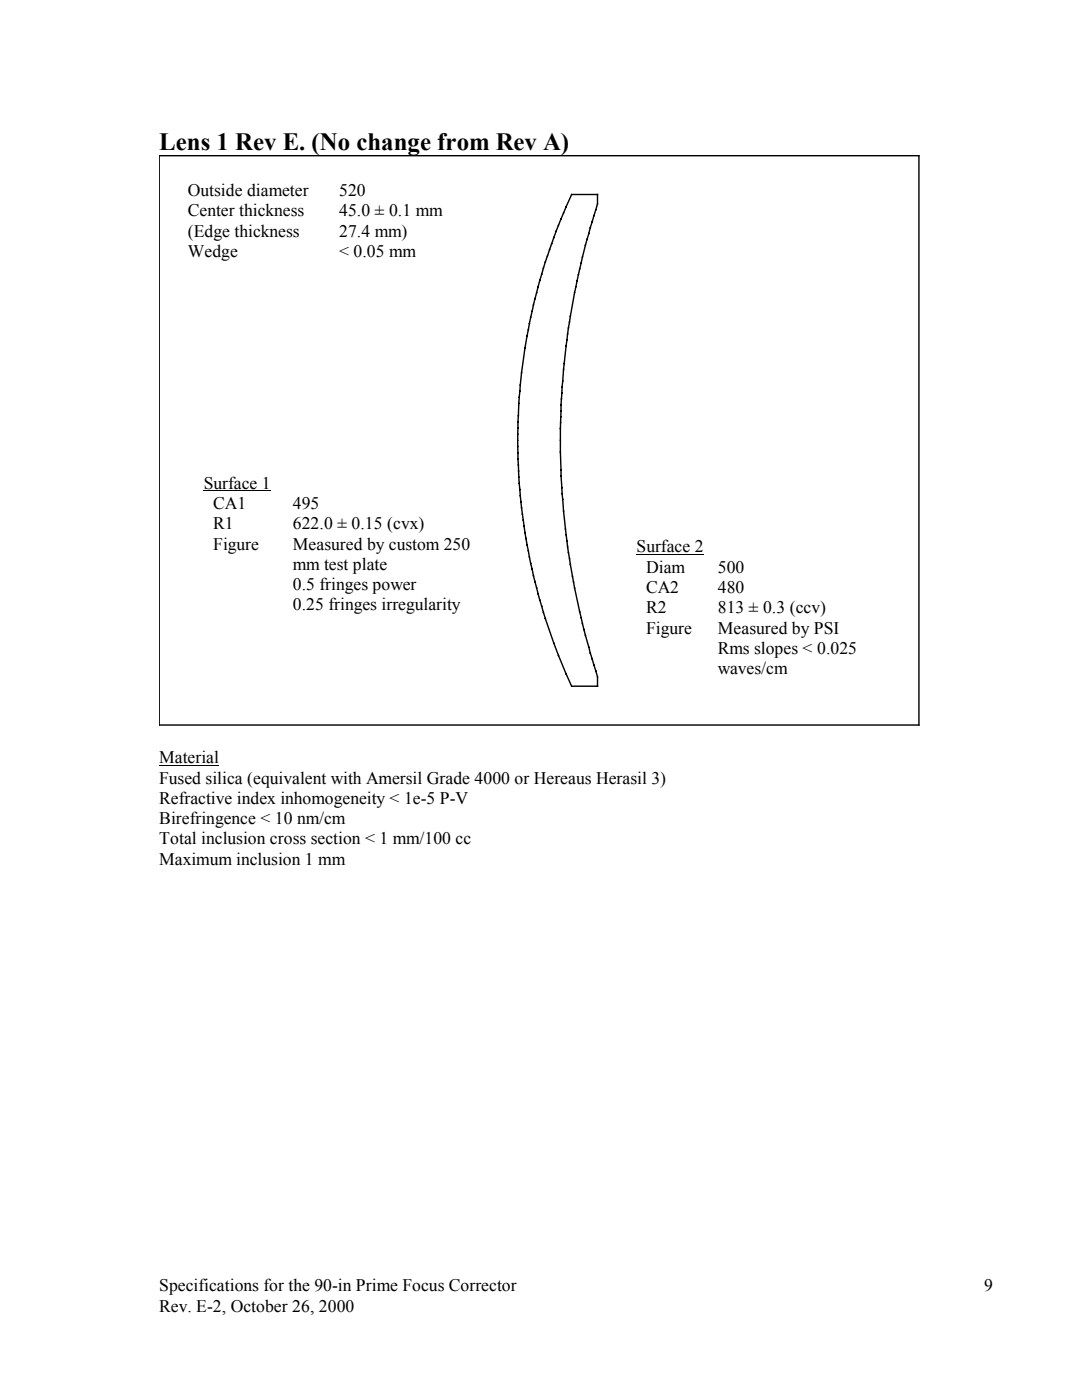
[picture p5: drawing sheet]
<svg xmlns="http://www.w3.org/2000/svg" width="216mm" height="279mm" viewBox="0 0 216 279" stroke-linecap="round" stroke-linejoin="round" font-family="sans-serif">
<defs><g id="words">
<text font-size="5" x="31.8" y="30">Lens 1 Rev E. (No change from Rev A)</text>
<g font-size="3.5">
<text x="37.5" y="39.1">Outside diameter</text>
<text x="67.7" y="39.1">520</text>
<text x="37.5" y="43.1">Center thickness</text>
<text x="37.5" y="47.2">(Edge thickness</text>
<text x="67.7" y="47.2">27.4 mm)</text>
<text x="67.7" y="43.1">45.0 ± 0.1 mm</text>
<text x="37.5" y="51.3">Wedge</text>
<text x="67.7" y="51.3">&lt; 0.05 mm</text>
<text x="40.7" y="97.5">Surface 1</text>
<text x="42.6" y="101.6">CA1</text>
<text x="58.4" y="101.6">495</text>
<text x="42.6" y="105.6">R1</text>
<text x="58.4" y="105.6">622.0 ± 0.15 (cvx)</text>
<text x="42.6" y="109.7">Figure</text>
<text x="58.4" y="113.7">mm test plate</text>
<text x="58.4" y="109.7">Measured by custom 250</text>
<text x="127" y="110.2">Surface 2</text>
<text x="58.4" y="117.8">0.5 fringes power</text>
<text x="128.9" y="114.3">Diam</text>
<text x="128.9" y="118.3">CA2</text>
<text x="143.2" y="118.3">480</text>
<text x="143.2" y="114.3">500</text>
<text x="58.4" y="121.8">0.25 fringes irregularity</text>
<text x="128.9" y="122.4">R2</text>
<text x="143.2" y="122.4">813 ± 0.3 (ccv)</text>
<text x="128.9" y="126.4">Figure</text>
<text x="143.2" y="130.5">Rms slopes &lt; 0.025</text>
<text x="143.3" y="126.4">Measured by PSI</text>
<text x="143.2" y="134.5">waves/cm</text>
<text x="31.8" y="152.3">Material</text>
<text x="31.8" y="156.4">Fused silica (equivalent with Amersil Grade 4000 or Hereaus Herasil 3)</text>
<text x="31.8" y="160.4">Refractive index inhomogeneity &lt; 1e-5 P-V</text>
<text x="31.8" y="164.5">Birefringence &lt; 10 nm/cm</text>
<text x="31.8" y="168.5">Total inclusion cross section &lt; 1 mm/100 cc</text>
<text x="31.8" y="172.6">Maximum inclusion 1 mm</text>
<text x="31.8" y="257.7">Specifications for the 90-in Prime Focus Corrector</text>
<text x="196.4" y="257.7">9</text>
<text x="31.8" y="261.7">Rev. E-2, October 26, 2000</text>
</g>
</g></defs>
<path d="M31.8 31.1h151.6v113.6h-151.6zM114.1 38.8h5.1v1.9l-2.4 8.2-1.9 8.3a129.2 129.2 0 0 0-2.3 15.4 154.2 154.2 0 0 0 3.4 50.7l1.8 7 1.4 4.8v1.8h-5.1a117.1 117.1 0 0 1-7.7-22 119.3 119.3 0 0 1-2.3-40.5l.6-4.9a118.5 118.5 0 0 1 9.4-30.7z" fill="none" stroke="#000" stroke-width=".28"/>
<path d="M31.8 152.8h11.9" fill="none" stroke="#000" stroke-width=".2"/>
<path d="M38.1 93h61v43.2h-61z" fill="#fff"/>
<path d="M40.7 98h13.3" fill="none" stroke="#000" stroke-width=".2"/>
<path d="M124.5 105.7h53.3v33.1h-53.3z" fill="#fff"/>
<path d="M127 110.7h13.4" fill="none" stroke="#000" stroke-width=".2"/>
<path d="M33 34.6h66.1v43.2h-66.1z" fill="#fff"/>
<use href="#words"/>
</svg>
